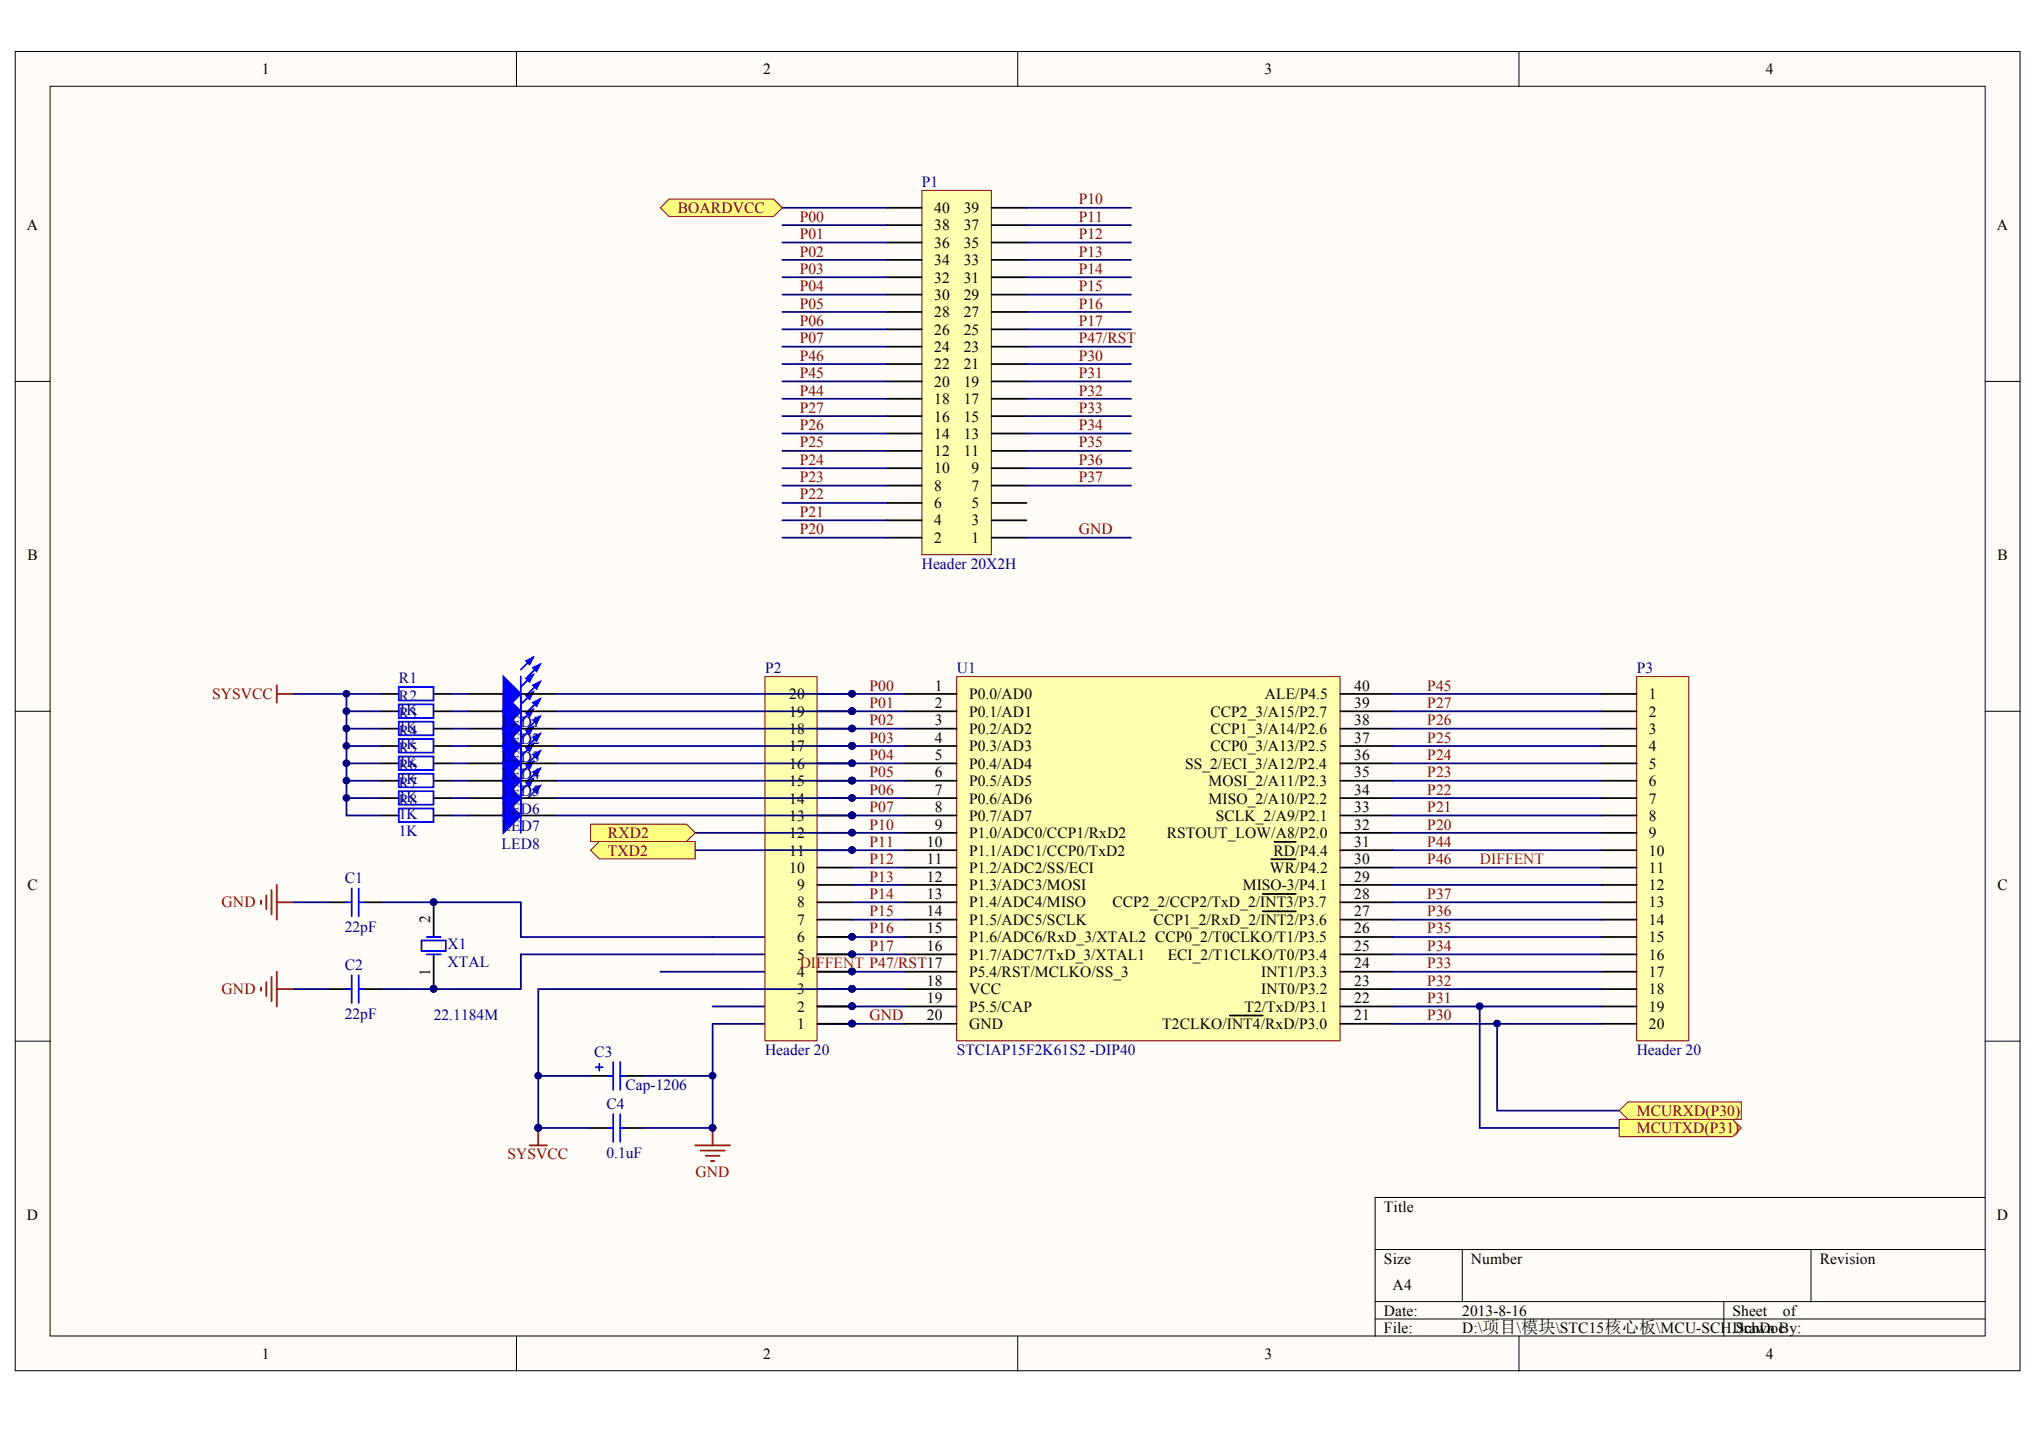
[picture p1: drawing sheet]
<svg xmlns="http://www.w3.org/2000/svg" width="288mm" height="202mm" viewBox="0 0 288 202" stroke-linecap="round" stroke-linejoin="round" font-family="sans-serif">
<defs><g id="words">
<g font-size="2.2">
<text x="37" y="10.5">1</text>
<text x="107.7" y="10.5">2</text>
<text x="178.4" y="10.5">3</text>
<text x="249.2" y="10.5">4</text>
<text x="3.8" y="32.5">A</text>
<text x="131.8" y="34.9">36</text>
<text x="131.8" y="32.5">38</text>
<text x="131.8" y="30">40</text>
<text x="136" y="34.9">35</text>
<text x="136" y="32.5">37</text>
<text x="136" y="30">39</text>
<text x="281.8" y="32.5">A</text>
<text x="131.8" y="39.9">32</text>
<text x="131.8" y="37.4">34</text>
<text x="136" y="39.9">31</text>
<text x="136" y="37.4">33</text>
<text x="131.8" y="47.2">26</text>
<text x="131.8" y="44.8">28</text>
<text x="131.8" y="42.3">30</text>
<text x="136" y="47.2">25</text>
<text x="136" y="44.8">27</text>
<text x="136" y="42.3">29</text>
<text x="131.8" y="52.1">22</text>
<text x="131.8" y="49.6">24</text>
<text x="136" y="52.1">21</text>
<text x="136" y="49.6">23</text>
<text x="131.8" y="59.5">16</text>
<text x="131.8" y="57">18</text>
<text x="131.8" y="54.5">20</text>
<text x="136" y="59.5">15</text>
<text x="136" y="57">17</text>
<text x="136" y="54.5">19</text>
<text x="131.8" y="64.3">12</text>
<text x="131.8" y="61.9">14</text>
<text x="136" y="64.3">11</text>
<text x="136" y="61.9">13</text>
<text x="131.8" y="71.7">6</text>
<text x="131.8" y="69.2">8</text>
<text x="131.8" y="66.8">10</text>
<text x="137.1" y="71.7">5</text>
<text x="137.1" y="69.2">7</text>
<text x="137.1" y="66.8">9</text>
<text x="131.8" y="76.6">2</text>
<text x="131.8" y="74.1">4</text>
<text x="137.1" y="76.6">1</text>
<text x="137.1" y="74.1">3</text>
<text x="3.9" y="79.1">B</text>
<text x="281.9" y="79.1">B</text>
<text x="111.4" y="101.1">19</text>
<text x="111.4" y="98.6">20</text>
<text x="131.9" y="97.4">1</text>
<text x="131.9" y="99.9">2</text>
<text x="136.7" y="98.6">P0.0/AD0</text>
<text x="136.7" y="101.1">P0.1/AD1</text>
<text x="170.8" y="101.1">CCP2_3/A15/P2.7</text>
<text x="178.5" y="98.6">ALE/P4.5</text>
<text x="191.1" y="99.9">39</text>
<text x="191.1" y="97.4">40</text>
<text x="232.7" y="98.6">1</text>
<text x="232.7" y="101.1">2</text>
<text x="111.4" y="106">17</text>
<text x="111.4" y="103.5">18</text>
<text x="131.9" y="102.3">3</text>
<text x="131.9" y="104.8">4</text>
<text x="131.9" y="107.2">5</text>
<text x="136.7" y="103.5">P0.2/AD2</text>
<text x="136.7" y="106">P0.3/AD3</text>
<text x="170.8" y="106">CCP0_3/A13/P2.5</text>
<text x="170.8" y="103.5">CCP1_3/A14/P2.6</text>
<text x="191.1" y="107.2">36</text>
<text x="191.1" y="104.8">37</text>
<text x="191.1" y="102.3">38</text>
<text x="232.7" y="103.5">3</text>
<text x="232.7" y="106">4</text>
<text x="111.4" y="113.3">14</text>
<text x="111.4" y="110.9">15</text>
<text x="111.4" y="108.4">16</text>
<text x="131.9" y="109.6">6</text>
<text x="131.9" y="112.1">7</text>
<text x="136.7" y="108.4">P0.4/AD4</text>
<text x="136.7" y="110.9">P0.5/AD5</text>
<text x="136.7" y="113.3">P0.6/AD6</text>
<text x="167.2" y="108.4">SS_2/ECI_3/A12/P2.4</text>
<text x="170.6" y="113.3">MISO_2/A10/P2.2</text>
<text x="170.6" y="110.9">MOSI_2/A11/P2.3</text>
<text x="191.1" y="112.1">34</text>
<text x="191.1" y="109.6">35</text>
<text x="232.7" y="108.4">5</text>
<text x="232.7" y="110.9">6</text>
<text x="232.7" y="113.3">7</text>
<text x="111.4" y="118.2">12</text>
<text x="111.4" y="115.8">13</text>
<text x="130.8" y="119.5">10</text>
<text x="131.9" y="114.6">8</text>
<text x="131.9" y="117">9</text>
<text x="136.7" y="115.8">P0.7/AD7</text>
<text x="136.7" y="118.2">P1.0/ADC0/CCP1/RxD2</text>
<text x="164.6" y="118.2">RSTOUT_LOW/A8/P2.0</text>
<text x="171.6" y="115.8">SCLK_2/A9/P2.1</text>
<text x="191.1" y="119.5">31</text>
<text x="191.1" y="117">32</text>
<text x="191.1" y="114.6">33</text>
<text x="232.7" y="115.8">8</text>
<text x="232.7" y="118.2">9</text>
<text x="3.9" y="125.6">C</text>
<text x="111.4" y="123.1">10</text>
<text x="111.4" y="120.7">11</text>
<text x="112.5" y="125.6">9</text>
<text x="130.8" y="121.9">11</text>
<text x="130.8" y="124.3">12</text>
<text x="136.7" y="120.7">P1.1/ADC1/CCP0/TxD2</text>
<text x="136.7" y="123.1">P1.2/ADC2/SS/ECI</text>
<text x="136.7" y="125.6">P1.3/ADC3/MOSI</text>
<text x="175.4" y="125.6">MISO-3/P4.1</text>
<text x="179.2" y="123.1">WR/P4.2</text>
<text x="179.7" y="120.7">RD/P4.4</text>
<text x="191.1" y="124.3">29</text>
<text x="191.1" y="121.9">30</text>
<text x="232.7" y="120.7">10</text>
<text x="232.7" y="123.1">11</text>
<text x="232.7" y="125.6">12</text>
<text x="281.9" y="125.6">C</text>
<text x="60.7" y="130.2" transform="rotate(-90 60.7 130.2)">2</text>
<text x="112.5" y="130.5">7</text>
<text x="112.5" y="128">8</text>
<text x="130.8" y="126.8">13</text>
<text x="130.8" y="129.2">14</text>
<text x="130.8" y="131.7">15</text>
<text x="136.7" y="128">P1.4/ADC4/MISO</text>
<text x="136.7" y="130.5">P1.5/ADC5/SCLK</text>
<text x="157" y="128">CCP2_2/CCP2/TxD_2/INT3/P3.7</text>
<text x="162.8" y="130.5">CCP1_2/RxD_2/INT2/P3.6</text>
<text x="191.1" y="131.7">26</text>
<text x="191.1" y="129.2">27</text>
<text x="191.1" y="126.8">28</text>
<text x="232.7" y="128">13</text>
<text x="232.7" y="130.5">14</text>
<text x="60.7" y="137.7" transform="rotate(-90 60.7 137.7)">1</text>
<text x="112.5" y="137.8">4</text>
<text x="112.5" y="135.4">5</text>
<text x="112.5" y="132.9">6</text>
<text x="130.8" y="134.2">16</text>
<text x="136.7" y="132.9">P1.6/ADC6/RxD_3/XTAL2 CCP0_2/T0CLKO/T1/P3.5</text>
<text x="136.7" y="135.4">P1.7/ADC7/TxD_3/XTAL1</text>
<text x="136.7" y="137.8">P5.4/RST/MCLKO/SS_3</text>
<text x="164.8" y="135.4">ECI_2/T1CLKO/T0/P3.4</text>
<text x="178" y="137.8">INT1/P3.3</text>
<text x="191.1" y="136.6">24</text>
<text x="191.1" y="134.2">25</text>
<text x="232.7" y="132.9">15</text>
<text x="232.7" y="135.4">16</text>
<text x="232.7" y="137.8">17</text>
<text x="112.5" y="142.7">2</text>
<text x="112.5" y="140.3">3</text>
<text x="130.8" y="139.1">18</text>
<text x="130.8" y="141.5">19</text>
<text x="130.8" y="143.9">20</text>
<text x="136.7" y="140.3">VCC</text>
<text x="136.7" y="142.7">P5.5/CAP</text>
<text x="175.6" y="142.7">T2/TxD/P3.1</text>
<text x="178" y="140.3">INT0/P3.2</text>
<text x="191.1" y="143.9">21</text>
<text x="191.1" y="141.5">22</text>
<text x="191.1" y="139.1">23</text>
<text x="232.7" y="140.3">18</text>
<text x="232.7" y="142.7">19</text>
<text x="112.5" y="145.2">1</text>
<text x="136.7" y="145.2">GND</text>
<text x="164" y="145.2">T2CLKO/INT4/RxD/P3.0</text>
<text x="232.7" y="145.2">20</text>
<text x="3.8" y="172.1">D</text>
<text x="195.3" y="170.9">Title</text>
<text x="281.8" y="172.1">D</text>
<text x="195.3" y="178.2">Size</text>
<text x="207.6" y="178.2">Number</text>
<text x="256.8" y="178.2">Revision</text>
<text x="195.3" y="185.6">Date:</text>
<text x="196.5" y="181.9">A4</text>
<text x="206.3" y="185.6">2013-8-16</text>
<text x="244.5" y="185.6">Sheet</text>
<text x="251.6" y="185.6">of</text>
<text x="37" y="191.7">1</text>
<text x="107.7" y="191.7">2</text>
<text x="178.4" y="191.7">3</text>
<text x="195.3" y="188">File:</text>
<text x="206.3" y="188">D:\项目\模块\STC15核心板\MCU-SCH.SchDoc</text>
<text x="244.5" y="188">Drawn By:</text>
<text x="249.2" y="191.7">4</text>
</g>
<g font-size="2.2" fill="#000080">
<text x="130.1" y="26.4">P1</text>
<text x="130.1" y="80.3">Header 20X2H</text>
<text x="108" y="95">P2</text>
<text x="135" y="95">U1</text>
<text x="231" y="95">P3</text>
<text x="56.3" y="101.3">R3</text>
<text x="56.3" y="98.9">R2</text>
<text x="56.3" y="100.8">1K</text>
<text x="56.3" y="96.4">R1</text>
<text x="56.3" y="106.2">R5</text>
<text x="56.3" y="103.8">R4</text>
<text x="56.3" y="105.7">1K</text>
<text x="56.3" y="103.3">1K</text>
<text x="70.8" y="107.5">LED3</text>
<text x="70.8" y="105">LED2</text>
<text x="70.8" y="102.6">LED1</text>
<text x="56.3" y="113.6">R8</text>
<text x="56.3" y="111.1">R7</text>
<text x="56.3" y="113.1">1K</text>
<text x="56.3" y="108.7">R6</text>
<text x="56.3" y="110.7">1K</text>
<text x="56.3" y="108.2">1K</text>
<text x="70.8" y="112.3">LED5</text>
<text x="70.8" y="109.9">LED4</text>
<text x="56.3" y="118">1K</text>
<text x="56.3" y="115.5">1K</text>
<text x="70.8" y="119.7">LED8</text>
<text x="70.8" y="117.3">LED7</text>
<text x="70.8" y="114.8">LED6</text>
<text x="48.6" y="124.6">C1</text>
<text x="48.6" y="131.5">22pF</text>
<text x="48.6" y="136.9">C2</text>
<text x="63.1" y="133.9">X1</text>
<text x="63.1" y="136.4">XTAL</text>
<text x="48.6" y="143.7">22pF</text>
<text x="61.2" y="143.9">22.1184M</text>
<text x="83.8" y="149.1">C3</text>
<text x="108" y="148.8">Header 20</text>
<text x="135" y="148.8">STCIAP15F2K61S2 -DIP40</text>
<text x="231" y="148.8">Header 20</text>
<text x="88.3" y="153.8">Cap-1206</text>
<text x="85.6" y="156.5">C4</text>
<text x="85.6" y="163.3">0.1uF</text>
</g>
<g font-size="2.2" fill="#800000">
<text x="152.2" y="28.8">P10</text>
<text x="95.6" y="30">BOARDVCC</text>
<text x="112.8" y="31.3">P00</text>
<text x="112.8" y="33.7">P01</text>
<text x="152.2" y="31.3">P11</text>
<text x="152.2" y="33.7">P12</text>
<text x="112.8" y="41.1">P04</text>
<text x="112.8" y="38.6">P03</text>
<text x="112.8" y="36.2">P02</text>
<text x="152.2" y="36.2">P13</text>
<text x="152.2" y="38.6">P14</text>
<text x="152.2" y="41.1">P15</text>
<text x="112.8" y="46">P06</text>
<text x="112.8" y="43.5">P05</text>
<text x="152.2" y="43.5">P16</text>
<text x="152.2" y="46">P17</text>
<text x="112.8" y="53.3">P45</text>
<text x="112.8" y="50.9">P46</text>
<text x="112.8" y="48.4">P07</text>
<text x="152.2" y="48.4">P47/RST</text>
<text x="152.2" y="50.9">P30</text>
<text x="152.2" y="53.3">P31</text>
<text x="112.8" y="58.2">P27</text>
<text x="112.8" y="55.8">P44</text>
<text x="152.2" y="58.2">P33</text>
<text x="152.2" y="55.8">P32</text>
<text x="112.8" y="65.6">P24</text>
<text x="112.8" y="63.1">P25</text>
<text x="112.8" y="60.7">P26</text>
<text x="152.2" y="60.7">P34</text>
<text x="152.2" y="63.1">P35</text>
<text x="152.2" y="65.6">P36</text>
<text x="112.8" y="70.5">P22</text>
<text x="112.8" y="68">P23</text>
<text x="152.2" y="68">P37</text>
<text x="112.8" y="75.4">P20</text>
<text x="112.8" y="72.9">P21</text>
<text x="152.2" y="75.4">GND</text>
<text x="29.9" y="98.6">SYSVCC</text>
<text x="122.7" y="97.4">P00</text>
<text x="122.7" y="99.9">P01</text>
<text x="201.4" y="99.9">P27</text>
<text x="201.4" y="97.4">P45</text>
<text x="122.7" y="107.2">P04</text>
<text x="122.7" y="104.8">P03</text>
<text x="122.7" y="102.3">P02</text>
<text x="201.4" y="107.2">P24</text>
<text x="201.4" y="104.8">P25</text>
<text x="201.4" y="102.3">P26</text>
<text x="122.7" y="112.1">P06</text>
<text x="122.7" y="109.6">P05</text>
<text x="201.4" y="112.1">P22</text>
<text x="201.4" y="109.6">P23</text>
<text x="85.8" y="118.2">RXD2</text>
<text x="122.7" y="117">P10</text>
<text x="122.7" y="119.5">P11</text>
<text x="122.7" y="114.6">P07</text>
<text x="201.4" y="117">P20</text>
<text x="201.4" y="114.6">P21</text>
<text x="201.4" y="119.5">P44</text>
<text x="85.8" y="120.7">TXD2</text>
<text x="122.7" y="121.9">P12</text>
<text x="122.7" y="124.3">P13</text>
<text x="201.4" y="121.9">P46</text>
<text x="31.3" y="128">GND</text>
<text x="122.7" y="126.8">P14</text>
<text x="122.7" y="129.2">P15</text>
<text x="122.7" y="131.7">P16</text>
<text x="201.4" y="131.7">P35</text>
<text x="201.4" y="129.2">P36</text>
<text x="201.4" y="126.8">P37</text>
<text x="122.7" y="134.2">P17</text>
<text x="201.4" y="136.6">P33</text>
<text x="201.4" y="134.2">P34</text>
<text x="31.3" y="140.3">GND</text>
<text x="122.7" y="143.9">GND</text>
<text x="201.4" y="143.9">P30</text>
<text x="201.4" y="141.5">P31</text>
<text x="201.4" y="139.1">P32</text>
<text x="231" y="159.9">MCUTXD(P31)</text>
<text x="231" y="157.4">MCURXD(P30)</text>
<text x="71.6" y="163.5">SYSVCC</text>
<text x="98.1" y="166">GND</text>
</g>
<g font-size="2.2" fill="#f00">
<text x="208.8" y="121.9">DIFFENT</text>
<text x="112.8" y="136.6">DIFFENT P47/RST17</text>
</g>
</g></defs>
<g fill="#fffcf8" stroke="#000" stroke-width=".14">
<path d="M2.1 7.3h282.9v186.1h-282.9z"/>
<path d="M7.1 12.2h273v176.3h-273z"/>
</g>
<g fill="none" stroke="#000" stroke-width=".14">
<path d="M72.9 7.3v4.9M143.6 7.3v4.9M214.3 7.3v4.9M2.1 53.8h5M280.2 53.8h4.9M2.1 100.3h5M280.2 100.3h4.9M2.1 146.9h5M280.2 146.9h4.9M194 176.3h86.2M206.3 176.3v7.3M255.6 176.3v7.3"/>
<path d="M280.2 168.9h-86.2v19.6M72.9 188.5v4.9M143.6 188.5v4.9M194 183.6h86.2M194 186.1h86.2M214.3 188.5v4.9M243.3 183.6v4.9"/>
</g>
<path d="M100.6 144.4h27" fill="none" stroke="#000080" stroke-width=".25"/>
<path d="M135 95.4h54.1v51.4h-54.1z" fill="#ffffb0" stroke="#800000" stroke-width=".14"/>
<g fill="none" stroke="#000" stroke-width=".25">
<path d="M53.8 97.9h2.5M61.2 97.9h2.5M66.1 97.9h4.9M73.5 97.9h4.9M127.6 97.9h7.4M189.1 97.9h7.4M53.8 100.3h2.5M53.8 102.8h2.5M53.8 105.2h2.5M53.8 107.7h2.5M53.8 110.1h2.5M53.8 112.6h2.5"/>
<path d="M53.8 115h2.5M61.2 100.3h2.5M61.2 102.8h2.5M61.2 105.2h2.5M61.2 107.7h2.5M61.2 110.1h2.5M61.2 112.6h2.5M61.2 115h2.5M66.1 100.3h4.9M66.1 102.8h4.9M66.1 105.2h4.9M66.1 107.7h4.9"/>
<path d="M66.1 110.1h4.9M66.1 112.6h4.9M66.1 115h4.9M73.5 100.3h4.9M73.5 102.8h4.9M73.5 105.2h4.9M73.5 107.7h4.9M73.5 110.1h4.9M73.5 112.6h4.9M73.5 115h4.9M127.6 100.3h7.4M127.6 102.8h7.4"/>
<path d="M127.6 105.2h7.4M127.6 107.7h7.4M127.6 110.1h7.4M127.6 112.6h7.4M127.6 115h7.4M127.6 117.5h7.4M127.6 119.9h7.4M179.9 118.8h3M189.1 100.3h7.4M189.1 102.8h7.4M189.1 105.2h7.4M189.1 107.7h7.4"/>
<path d="M189.1 110.1h7.4M189.1 112.6h7.4M189.1 115h7.4M189.1 117.5h7.4M189.1 119.9h7.4M46.4 127.3h2.5M46.4 139.5h2.5M51.4 127.3h2.4M51.4 139.5h2.4M61.2 127.3v4.9M61.2 134.6v4.9M127.6 122.4h7.4"/>
<path d="M127.6 124.8h7.4M127.6 127.3h7.4M127.6 129.7h7.4M127.6 132.2h7.4M127.6 134.6h7.4M127.6 137.1h7.4M127.6 139.5h7.4M178.2 128.6h4.7M178.2 126.1h4.7M179.4 121.2h3.4M189.1 122.4h7.4M189.1 124.8h7.4"/>
<path d="M189.1 127.3h7.4M189.1 129.7h7.4M189.1 132.2h7.4M189.1 134.6h7.4M189.1 137.1h7.4M189.1 139.5h7.4M83.3 151.8h2.5M83.3 159.1h2.5M88.3 151.8h2.4M88.3 159.1h2.4M127.6 142h7.4M127.6 144.4h7.4"/>
<path d="M173.5 143.2h4.7M189.1 142h7.4M189.1 144.4h7.4"/>
</g>
<g fill="none" stroke="#000080" stroke-width=".25">
<path d="M63.7 97.9h2.4M196.5 97.9h29.5M48.9 100.3h4.9M48.9 102.8h4.9M48.9 105.2h4.9M48.9 107.7h4.9M48.9 110.1h4.9M48.9 112.6h4.9M63.7 100.3h2.4M63.7 102.8h2.4M63.7 105.2h2.4M63.7 107.7h2.4"/>
<path d="M63.7 110.1h2.4M63.7 112.6h2.4M63.7 115h2.4M120.2 100.3h7.4M120.2 105.2h7.4M120.2 110.1h7.4M120.2 115h7.4M196.5 100.3h29.5M196.5 102.8h29.5M196.5 105.2h29.5M196.5 107.7h29.5M196.5 110.1h29.5"/>
<path d="M196.5 112.6h29.5M196.5 115h29.5M196.5 117.5h29.5M196.5 119.9h29.5M41.5 127.3h4.9M41.5 139.5h4.9M53.8 127.3h19.7v4.9h54.1M93.2 137.1h34.4M127.6 134.6h-54.1v4.9h-19.7M196.5 132.2h29.5M196.5 134.6h29.5M196.5 122.4h29.5"/>
<path d="M196.5 124.8h29.5M196.5 127.3h29.5M196.5 129.7h29.5M196.5 139.5h29.5M196.5 137.1h29.5M76 151.8h7.3M90.7 151.8h9.9M100.6 144.4v14.7h-9.9M100.6 142h27M196.5 142h29.5M196.5 144.4h29.5"/>
</g>
<g fill="#000080" stroke="#000080" stroke-width=".14">
<circle cx="61.2" cy="139.5" r=".48"/>
<circle cx="61.2" cy="127.3" r=".47"/>
<circle cx="76" cy="159.1" r=".47"/>
<circle cx="100.6" cy="159.1" r=".47"/>
<circle cx="100.6" cy="151.7" r=".47"/>
<circle cx="76" cy="151.7" r=".47"/>
<circle cx="120.2" cy="100.3" r=".47"/>
<circle cx="120.2" cy="105.2" r=".47"/>
<circle cx="120.2" cy="110.1" r=".47"/>
<circle cx="120.2" cy="115" r=".47"/>
<circle cx="48.9" cy="112.6" r=".47"/>
<circle cx="48.9" cy="110.1" r=".47"/>
<circle cx="48.9" cy="107.7" r=".47"/>
<circle cx="48.9" cy="105.2" r=".47"/>
<circle cx="48.9" cy="102.8" r=".47"/>
<circle cx="48.9" cy="100.3" r=".47"/>
</g>
<g fill="none" stroke="#00f" stroke-width=".25">
<path d="M56.3 99.4h4.9v1.9h-4.9zM56.3 96.9h4.9v1.9h-4.9zM73.5 95.4v22.1M75.2 97.6l-1.7 1.8M75.2 95.2l-1.7 1.7M75.2 92.7l-1.7 1.8M76.2 98.6l-1.7 1.7M76.2 96.2l-1.7 1.7M76.2 93.7l-1.7 1.7M56.3 114.1h4.9v1.9h-4.9zM56.3 111.6h4.9v1.9h-4.9zM56.3 109.2h4.9v1.9h-4.9z"/>
<path d="M56.3 106.7h4.9v1.9h-4.9zM56.3 104.3h4.9v1.9h-4.9zM56.3 101.8h4.9v1.9h-4.9zM75.2 109.9l-1.7 1.7M75.2 107.4l-1.7 1.8M75.2 105l-1.7 1.7M75.2 102.5l-1.7 1.8M75.2 100.1l-1.7 1.7M76.2 110.9l-1.7 1.7M76.2 108.4l-1.7 1.7M76.2 106l-1.7 1.7M76.2 103.5l-1.7 1.7"/>
<path d="M76.2 101.1l-1.7 1.7M48.9 127.3h.7M48.9 139.5h.7M49.6 125.3v3.9M49.6 137.6v3.9M50.6 125.3v3.9M50.6 137.6v3.9M50.6 127.3h.8M50.6 139.5h.8M59.5 132.7h3.4v1.4h-3.4zM60.2 132.2h2M60.2 134.6h2"/>
<path d="M84.1 150.5h1M84.6 150.1v.9M85.8 151.8h.7M85.8 159.1h.7M86.5 149.8v3.9M86.5 157.2v3.9M87.5 149.8v3.9M87.5 157.2v3.9M87.5 151.8h.8M87.5 159.1h.8"/>
</g>
<g fill="none" stroke="#800000" stroke-width=".25">
<path d="M36.8 127v.5M36.8 139.3v.5M37.6 126.3v2M37.6 138.5v2M38.3 125.6v3.4M38.3 137.8v3.4M39.1 124.8v4.9M39.1 137.1v4.9M39.1 127.3h2.4M39.1 139.5h2.4M76 159.1v2.5M100.6 159.1v2.5"/>
<path d="M74.7 161.6h2.5M98.1 161.6h4.9M98.8 162.3h3.5M99.6 163h1.9M100.3 163.8h.5"/>
</g>
<g fill="#00f" stroke="#00f" stroke-width=".25">
<path d="M71 112.6l2.5 2.4-2.5 2.5z"/>
<path d="M75.2 111.4l1-.5-.5 .9z"/>
<path d="M74.2 110.4l1-.5-.5 1z"/>
<path d="M71 110.1l2.5 2.5-2.5 2.4z"/>
<path d="M75.2 108.9l1-.5-.5 1z"/>
<path d="M74.2 107.9l1-.5-.5 1z"/>
<path d="M71 107.7l2.5 2.4-2.5 2.5z"/>
<path d="M75.2 106.5l1-.5-.5 .9z"/>
<path d="M74.2 105.5l1-.5-.5 1z"/>
<path d="M71 105.2l2.5 2.5-2.5 2.4z"/>
<path d="M75.2 104l1-.5-.5 1z"/>
<path d="M74.2 103l1-.5-.5 1z"/>
<path d="M71 102.8l2.5 2.4-2.5 2.5z"/>
<path d="M75.2 101.6l1-.5-.5 1z"/>
<path d="M74.2 100.6l1-.5-.5 1z"/>
<path d="M71 100.3l2.5 2.5-2.5 2.4z"/>
<path d="M75.2 99.1l1-.5-.5 1z"/>
<path d="M74.2 98.1l1-.5-.5 1z"/>
<path d="M71 97.9l2.5 2.4-2.5 2.5z"/>
<path d="M75.2 96.7l1-.5-.5 1z"/>
<path d="M74.2 95.7l1-.5-.5 1z"/>
<path d="M71 95.4l2.5 2.5-2.5 2.4z"/>
<path d="M75.2 94.2l1-.5-.5 1z"/>
<path d="M74.2 93.2l1-.5-.5 1z"/>
</g>
<path d="M230.9 95.4h7.4v51.4h-7.4z" fill="#ffffb0" stroke="#800000" stroke-width=".14"/>
<g fill="none" stroke="#000" stroke-width=".25">
<path d="M226 97.9h4.9M226 100.3h4.9M226 102.8h4.9M226 105.2h4.9M226 107.7h4.9M226 110.1h4.9M226 112.6h4.9M226 115h4.9M226 117.5h4.9M226 119.9h4.9M226 122.4h4.9M226 124.8h4.9"/>
<path d="M226 127.3h4.9M226 129.7h4.9M226 132.2h4.9M226 134.6h4.9M226 137.1h4.9M226 139.5h4.9M226 142h4.9M226 144.4h4.9"/>
</g>
<path d="M107.9 95.4h7.4v51.4h-7.4z" fill="#ffffb0" stroke="#800000" stroke-width=".14"/>
<g fill="none" stroke="#000" stroke-width=".25">
<path d="M115.3 97.9h4.9M115.3 119.9h4.9M115.3 117.5h4.9M115.3 115h4.9M115.3 112.6h4.9M115.3 110.1h4.9M115.3 107.7h4.9M115.3 105.2h4.9M115.3 102.8h4.9M115.3 100.3h4.9M115.3 139.5h4.9M115.3 137.1h4.9"/>
<path d="M115.3 134.6h4.9M115.3 132.2h4.9M115.3 129.7h4.9M115.3 127.3h4.9M115.3 124.8h4.9M115.3 122.4h4.9M115.3 144.4h4.9M115.3 142h4.9"/>
</g>
<g fill="#000080" stroke="#000080" stroke-width=".14">
<circle cx="120.2" cy="144.4" r=".48"/>
<circle cx="120.2" cy="141.9" r=".48"/>
<circle cx="120.2" cy="139.5" r=".48"/>
<circle cx="120.2" cy="137" r=".48"/>
<circle cx="120.2" cy="134.6" r=".47"/>
<circle cx="120.2" cy="132.2" r=".47"/>
<circle cx="120.2" cy="119.9" r=".47"/>
<circle cx="120.2" cy="117.5" r=".47"/>
<circle cx="120.2" cy="115" r=".47"/>
<circle cx="120.2" cy="112.6" r=".47"/>
<circle cx="120.2" cy="110.1" r=".47"/>
<circle cx="120.2" cy="107.7" r=".47"/>
<circle cx="120.2" cy="105.2" r=".47"/>
<circle cx="120.2" cy="102.8" r=".47"/>
<circle cx="120.2" cy="100.3" r=".47"/>
<circle cx="120.2" cy="97.9" r=".47"/>
<circle cx="76" cy="159.1" r=".47"/>
<circle cx="48.9" cy="97.9" r=".47"/>
<circle cx="211.3" cy="144.4" r=".48"/>
<circle cx="208.8" cy="141.9" r=".48"/>
</g>
<g fill="none" stroke="#000080" stroke-width=".25">
<path d="M41.5 97.9h12.3M48.9 97.9v17.1h4.9M78.4 97.9h49.2M78.4 100.3h41.8M78.4 102.8h49.2M78.4 105.2h41.8M78.4 107.7h49.2M78.4 110.1h41.8M78.4 112.6h49.2M78.4 115h41.8M127.6 139.5h-51.6v19.6h7.3M208.8 142v17.1h19.7"/>
<path d="M211.3 144.4v12.3h17.2"/>
</g>
<path d="M39.1 96.7v2.4M39.1 97.9h2.4" fill="none" stroke="#800000" stroke-width=".25"/>
<g fill="#ffff80" stroke="#800000" stroke-width=".14">
<path d="M228.5 157.9h16l1.2 1.2-1.2 1.2h-16z" fill-rule="evenodd"/>
<path d="M228.5 156.7l1.2-1.3h16v2.5h-16z" fill-rule="evenodd"/>
</g>
<path d="M130.1 26.9h9.8v51.3h-9.8z" fill="#ffffb0" stroke="#800000" stroke-width=".14"/>
<g fill="none" stroke="#000" stroke-width=".25">
<path d="M125.2 39.1h4.9M125.2 36.7h4.9M125.2 34.2h4.9M125.2 31.8h4.9M125.2 29.3h4.9M139.9 39.1h4.9M139.9 36.7h4.9M139.9 34.2h4.9M139.9 31.8h4.9M139.9 29.3h4.9M125.2 58.7h4.9M125.2 56.3h4.9"/>
<path d="M125.2 53.8h4.9M125.2 51.4h4.9M125.2 48.9h4.9M125.2 46.5h4.9M125.2 44h4.9M125.2 41.6h4.9M139.9 58.7h4.9M139.9 56.3h4.9M139.9 53.8h4.9M139.9 51.4h4.9M139.9 48.9h4.9M139.9 46.5h4.9"/>
<path d="M139.9 44h4.9M139.9 41.6h4.9M125.2 75.8h4.9M125.2 73.4h4.9M125.2 70.9h4.9M125.2 68.5h4.9M125.2 66h4.9M125.2 63.6h4.9M125.2 61.2h4.9M139.9 75.8h4.9M139.9 73.4h4.9M139.9 70.9h4.9"/>
<path d="M139.9 68.5h4.9M139.9 66h4.9M139.9 63.6h4.9M139.9 61.2h4.9"/>
</g>
<g fill="none" stroke="#000080" stroke-width=".25">
<path d="M110.4 29.3h14.8M110.4 31.8h14.8M110.4 34.2h14.8M110.4 36.7h14.8M110.4 39.1h14.8M144.8 29.3h14.8M144.8 31.8h14.8M144.8 34.2h14.8M144.8 36.7h14.8M144.8 39.1h14.8M110.4 41.6h14.8M110.4 44h14.8"/>
<path d="M110.4 46.5h14.8M110.4 48.9h14.8M110.4 51.4h14.8M110.4 53.8h14.8M110.4 56.3h14.8M110.4 58.7h14.8M144.8 41.6h14.8M144.8 44h14.8M144.8 46.5h14.8M144.8 48.9h14.8M144.8 51.4h14.8M144.8 53.8h14.8"/>
<path d="M144.8 56.3h14.8M144.8 58.7h14.8M110.4 61.2h14.8M110.4 63.6h14.8M110.4 66h14.8M110.4 68.5h14.8M110.4 75.8h14.8M110.4 70.9h14.8M110.4 73.4h14.8M144.8 61.2h14.8M144.8 63.6h14.8M144.8 66h14.8"/>
<path d="M144.8 68.5h14.8M144.8 75.8h14.8M120.2 122.4h7.4M120.2 124.8h7.4M120.2 127.3h7.4M120.2 129.7h7.4"/>
</g>
<path d="M93.2 29.3l1.2-1.2h14.8l1.2 1.2-1.2 1.2h-14.8z" fill-rule="evenodd" fill="#ffff80" stroke="#800000" stroke-width=".14"/>
<path d="M98.1 117.5h29.5M98.1 119.9h29.5" fill="none" stroke="#000080" stroke-width=".25"/>
<g fill="#ffff80" stroke="#800000" stroke-width=".14">
<path d="M83.3 116.3h13.6l1.2 1.2-1.2 1.2h-13.6z" fill-rule="evenodd"/>
<path d="M83.3 119.9l1.3-1.2h13.5v2.5h-13.5z" fill-rule="evenodd"/>
</g>
<use href="#words"/>
</svg>
